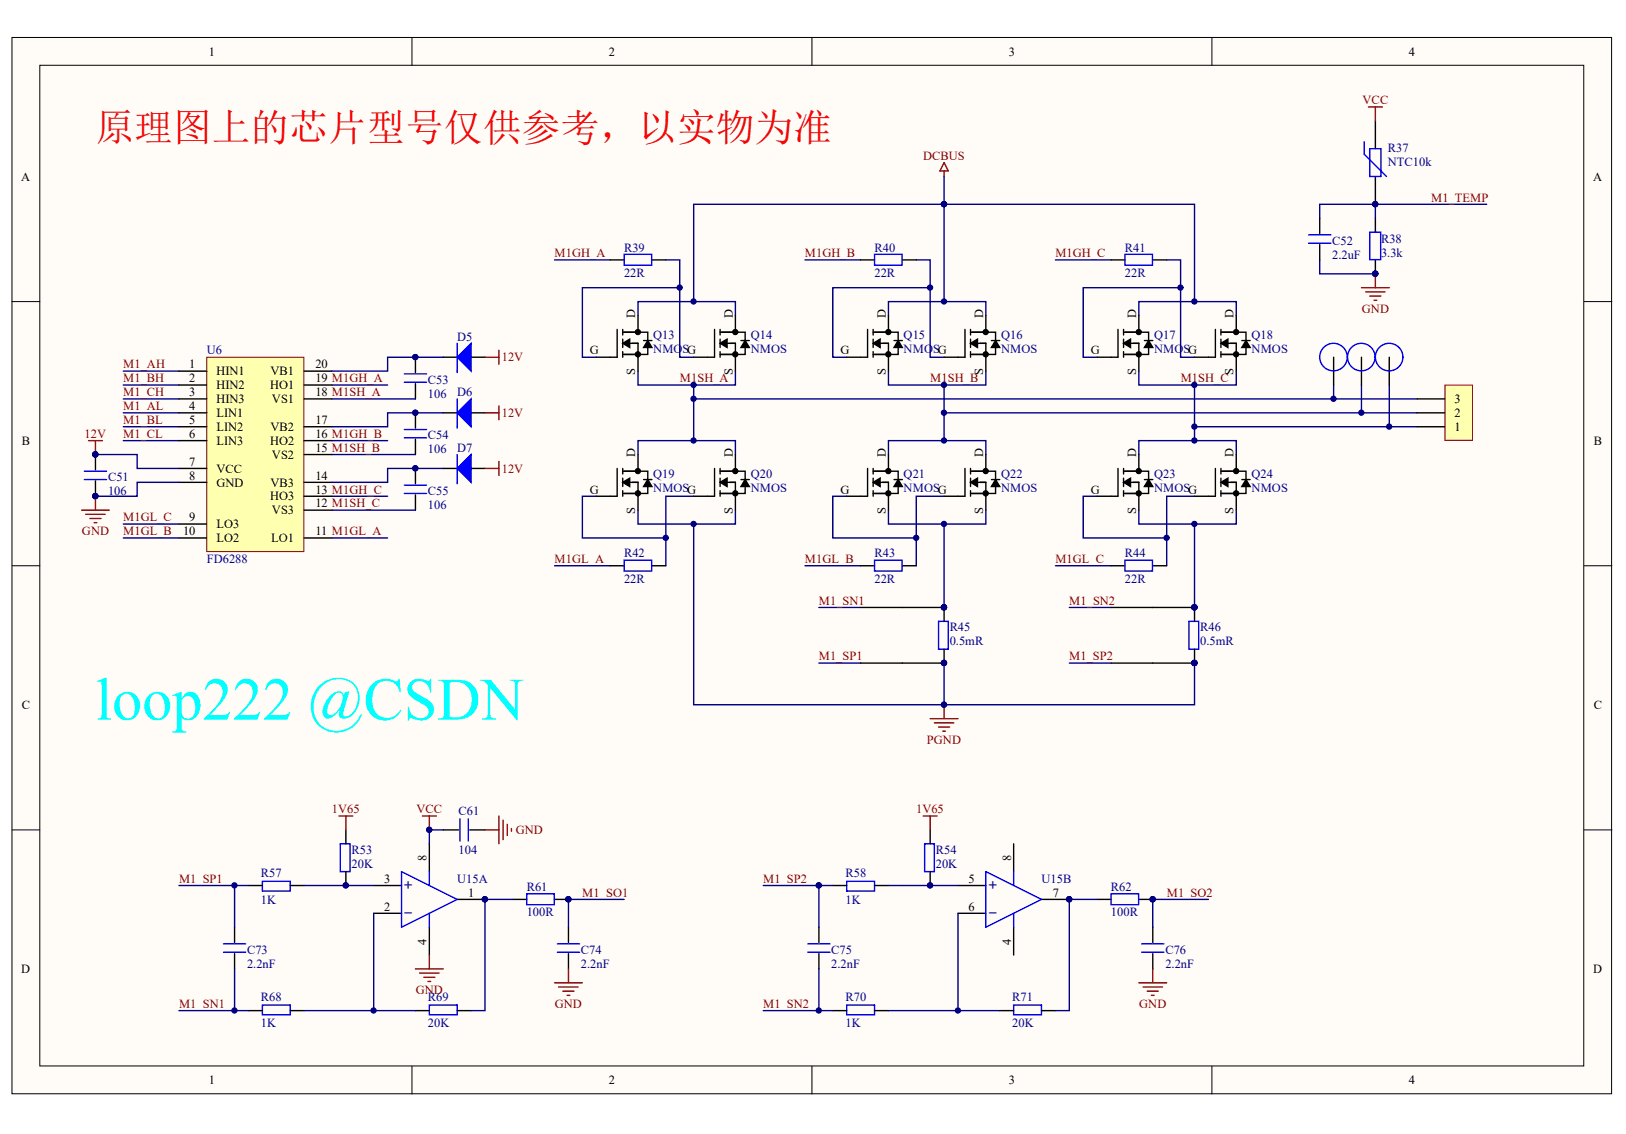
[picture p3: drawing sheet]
<svg xmlns="http://www.w3.org/2000/svg" width="287mm" height="200mm" viewBox="0 0 287 200" stroke-linecap="round" stroke-linejoin="round" font-family="sans-serif">
<defs><g id="words">
<text font-size="10.6" fill="#0ff" x="16.8" y="126.9">loop222 @CSDN</text>
<text font-size="6.8" fill="#f00" x="16.8" y="24.9">原理图上的芯片型号仅供参考，以实物为准</text>
<g font-size="3" fill="#000080">
<text x="71.3" y="157.2">+</text>
<text x="174.4" y="157.2">+</text>
<text x="71.3" y="162.1">-</text>
<text x="174.4" y="162.1">-</text>
</g>
<g font-size="2.2">
<text x="36.8" y="9.8">1</text>
<text x="107.4" y="9.8">2</text>
<text x="178" y="9.8">3</text>
<text x="248.5" y="9.8">4</text>
<text x="3.8" y="31.9">A</text>
<text x="281" y="31.9">A</text>
<text x="112.1" y="56.1" transform="rotate(-90 112.1 56.1)">D</text>
<text x="129.3" y="56.1" transform="rotate(-90 129.3 56.1)">D</text>
<text x="156.2" y="56.1" transform="rotate(-90 156.2 56.1)">D</text>
<text x="173.4" y="56.1" transform="rotate(-90 173.4 56.1)">D</text>
<text x="200.4" y="56.1" transform="rotate(-90 200.4 56.1)">D</text>
<text x="217.6" y="56.1" transform="rotate(-90 217.6 56.1)">D</text>
<text x="33.4" y="65">1</text>
<text x="55.6" y="65">20</text>
<text x="104.1" y="62.5">G</text>
<text x="148.2" y="62.5">G</text>
<text x="192.4" y="62.5">G</text>
<text x="33.4" y="67.4">2</text>
<text x="33.4" y="69.9">3</text>
<text x="38.2" y="66.2">HIN1</text>
<text x="38.2" y="68.6">HIN2</text>
<text x="38.2" y="71.1">HIN3</text>
<text x="47.6" y="68.6">HO1</text>
<text x="47.7" y="66.2">VB1</text>
<text x="48" y="71.1">VS1</text>
<text x="55.6" y="69.9">18 M1SH_A</text>
<text x="55.6" y="67.4">19 M1GH_A</text>
<text x="112.1" y="66.2" transform="rotate(-90 112.1 66.2)">S</text>
<text x="129.3" y="66.2" transform="rotate(-90 129.3 66.2)">S</text>
<text x="156.2" y="66.2" transform="rotate(-90 156.2 66.2)">S</text>
<text x="173.4" y="66.2" transform="rotate(-90 173.4 66.2)">S</text>
<text x="200.4" y="66.2" transform="rotate(-90 200.4 66.2)">S</text>
<text x="217.6" y="66.2" transform="rotate(-90 217.6 66.2)">S</text>
<text x="256.6" y="71.1">3</text>
<text x="33.4" y="72.4">4</text>
<text x="33.4" y="74.8">5</text>
<text x="33.4" y="77.3">6</text>
<text x="38.2" y="73.6">LIN1</text>
<text x="38.2" y="76">LIN2</text>
<text x="47.7" y="76">VB2</text>
<text x="55.6" y="77.3">16 M1GH_B</text>
<text x="55.6" y="74.8">17</text>
<text x="256.6" y="76">1</text>
<text x="256.6" y="73.6">2</text>
<text x="3.8" y="78.5">B</text>
<text x="33.4" y="82.2">7</text>
<text x="38.2" y="78.5">LIN3</text>
<text x="38.2" y="83.4">VCC</text>
<text x="47.6" y="78.5">HO2</text>
<text x="48" y="80.9">VS2</text>
<text x="55.6" y="79.7">15 M1SH_B</text>
<text x="112.1" y="80.7" transform="rotate(-90 112.1 80.7)">D</text>
<text x="129.3" y="80.7" transform="rotate(-90 129.3 80.7)">D</text>
<text x="156.2" y="80.7" transform="rotate(-90 156.2 80.7)">D</text>
<text x="173.4" y="80.7" transform="rotate(-90 173.4 80.7)">D</text>
<text x="200.4" y="80.7" transform="rotate(-90 200.4 80.7)">D</text>
<text x="217.6" y="80.7" transform="rotate(-90 217.6 80.7)">D</text>
<text x="281.1" y="78.5">B</text>
<text x="33.4" y="84.6">8</text>
<text x="38.2" y="85.8">GND</text>
<text x="47.6" y="88.3">HO3</text>
<text x="47.7" y="85.8">VB3</text>
<text x="55.6" y="89.5">12 M1SH_C</text>
<text x="55.6" y="87.1">13 M1GH_C</text>
<text x="55.6" y="84.6">14</text>
<text x="104.1" y="87.1">G</text>
<text x="148.2" y="87.1">G</text>
<text x="192.4" y="87.1">G</text>
<text x="32.3" y="94.4">10</text>
<text x="33.4" y="92">9</text>
<text x="38.2" y="93.2">LO3</text>
<text x="38.2" y="95.6">LO2</text>
<text x="47.8" y="95.6">LO1</text>
<text x="48" y="90.7">VS3</text>
<text x="55.6" y="94.4">11 M1GL_A</text>
<text x="112.1" y="90.7" transform="rotate(-90 112.1 90.7)">S</text>
<text x="129.3" y="90.7" transform="rotate(-90 129.3 90.7)">S</text>
<text x="156.2" y="90.7" transform="rotate(-90 156.2 90.7)">S</text>
<text x="173.4" y="90.7" transform="rotate(-90 173.4 90.7)">S</text>
<text x="200.4" y="90.7" transform="rotate(-90 200.4 90.7)">S</text>
<text x="217.6" y="90.7" transform="rotate(-90 217.6 90.7)">S</text>
<text x="3.8" y="125.1">C</text>
<text x="281.1" y="125.1">C</text>
<text x="67.8" y="155.7">3</text>
<text x="75.2" y="151.8" transform="rotate(-90 75.2 151.8)">8</text>
<text x="170.8" y="155.7">5</text>
<text x="178.3" y="151.8" transform="rotate(-90 178.3 151.8)">8</text>
<text x="67.8" y="160.6">2</text>
<text x="82.6" y="158.2">1</text>
<text x="170.8" y="160.6">6</text>
<text x="185.7" y="158.2">7</text>
<text x="75.2" y="166.6" transform="rotate(-90 75.2 166.6)">4</text>
<text x="178.3" y="166.6" transform="rotate(-90 178.3 166.6)">4</text>
<text x="3.8" y="171.6">D</text>
<text x="281" y="171.6">D</text>
<text x="36.8" y="191.3">1</text>
<text x="107.4" y="191.3">2</text>
<text x="178" y="191.3">3</text>
<text x="248.5" y="191.3">4</text>
</g>
<g font-size="2.2" fill="#800000">
<text x="240.3" y="18.4">VCC</text>
<text x="162.8" y="28.2">DCBUS</text>
<text x="252.4" y="35.6">M1_TEMP</text>
<text x="97.8" y="45.4">M1GH_A</text>
<text x="142" y="45.4">M1GH_B</text>
<text x="186.2" y="45.4">M1GH_C</text>
<text x="240.2" y="55.2">GND</text>
<text x="21.7" y="65">M1_AH</text>
<text x="88.5" y="63.7">12V</text>
<text x="21.7" y="67.4">M1_BH</text>
<text x="21.7" y="69.9">M1_CH</text>
<text x="119.9" y="67.4">M1SH_A</text>
<text x="164.1" y="67.4">M1SH_B</text>
<text x="208.3" y="67.4">M1SH_C</text>
<text x="14.9" y="77.3">12V</text>
<text x="21.7" y="72.4">M1_AL</text>
<text x="21.7" y="74.8">M1_BL</text>
<text x="21.7" y="77.3">M1_CL</text>
<text x="88.5" y="73.6">12V</text>
<text x="88.5" y="83.4">12V</text>
<text x="14.5" y="94.4">GND</text>
<text x="21.7" y="94.4">M1GL_B</text>
<text x="21.7" y="92">M1GL_C</text>
<text x="97.8" y="99.3">M1GL_A</text>
<text x="142" y="99.3">M1GL_B</text>
<text x="186.2" y="99.3">M1GL_C</text>
<text x="144.4" y="106.7">M1_SN1</text>
<text x="188.6" y="106.7">M1_SN2</text>
<text x="144.4" y="116.5">M1_SP1</text>
<text x="188.6" y="116.5">M1_SP2</text>
<text x="163.5" y="131.2">PGND</text>
<text x="58.5" y="143.4">1V65</text>
<text x="73.5" y="143.4">VCC</text>
<text x="161.6" y="143.4">1V65</text>
<text x="91" y="147.1">GND</text>
<text x="31.6" y="155.7">M1_SP1</text>
<text x="134.6" y="155.7">M1_SP2</text>
<text x="102.7" y="158.2">M1_SO1</text>
<text x="205.8" y="158.2">M1_SO2</text>
<text x="31.6" y="177.8">M1_SN1</text>
<text x="73.3" y="175.3">GND</text>
<text x="97.9" y="177.8">GND</text>
<text x="134.6" y="177.8">M1_SN2</text>
<text x="200.9" y="177.8">GND</text>
</g>
<g font-size="2.2" fill="#000080">
<text x="244.8" y="26.7">R37</text>
<text x="244.8" y="29.2">NTC10k</text>
<text x="110.1" y="44.4">R39</text>
<text x="154.2" y="44.4">R40</text>
<text x="198.4" y="44.4">R41</text>
<text x="235" y="43.2">C52</text>
<text x="235" y="45.6">2.2uF</text>
<text x="243.6" y="42.9">R38</text>
<text x="243.6" y="45.4">3.3k</text>
<text x="110.1" y="48.8">22R</text>
<text x="154.2" y="48.8">22R</text>
<text x="198.4" y="48.8">22R</text>
<text x="115.2" y="59.8">Q13</text>
<text x="132.4" y="59.8">Q14</text>
<text x="159.4" y="59.8">Q15</text>
<text x="176.6" y="59.8">Q16</text>
<text x="203.6" y="59.8">Q17</text>
<text x="220.8" y="59.8">Q18</text>
<text x="36.5" y="62.5">U6</text>
<text x="80.6" y="60.1">D5</text>
<text x="115.2" y="62.3">NMOSG</text>
<text x="132.4" y="62.3">NMOS</text>
<text x="159.4" y="62.3">NMOSG</text>
<text x="176.6" y="62.3">NMOS</text>
<text x="203.6" y="62.3">NMOSG</text>
<text x="220.8" y="62.3">NMOS</text>
<text x="75.5" y="67.7">C53</text>
<text x="75.5" y="70.1">106</text>
<text x="80.6" y="69.9">D6</text>
<text x="75.5" y="77.5">C54</text>
<text x="75.5" y="80">106</text>
<text x="80.6" y="79.7">D7</text>
<text x="19.1" y="84.9">C51</text>
<text x="19.1" y="87.3">106</text>
<text x="75.5" y="87.3">C55</text>
<text x="75.5" y="89.8">106</text>
<text x="115.2" y="84.4">Q19</text>
<text x="115.2" y="86.8">NMOSG</text>
<text x="132.4" y="84.4">Q20</text>
<text x="132.4" y="86.8">NMOS</text>
<text x="159.4" y="84.4">Q21</text>
<text x="159.4" y="86.8">NMOSG</text>
<text x="176.6" y="84.4">Q22</text>
<text x="176.6" y="86.8">NMOS</text>
<text x="203.6" y="84.4">Q23</text>
<text x="203.6" y="86.8">NMOSG</text>
<text x="220.8" y="84.4">Q24</text>
<text x="220.8" y="86.8">NMOS</text>
<text x="36.5" y="99.3">FD6288</text>
<text x="110.1" y="98.3">R42</text>
<text x="154.2" y="98.3">R43</text>
<text x="198.4" y="98.3">R44</text>
<text x="110.1" y="102.8">22R</text>
<text x="154.2" y="102.8">22R</text>
<text x="198.4" y="102.8">22R</text>
<text x="167.5" y="111.3">R45</text>
<text x="167.5" y="113.8">0.5mR</text>
<text x="211.7" y="111.3">R46</text>
<text x="211.7" y="113.8">0.5mR</text>
<text x="80.9" y="143.7">C61</text>
<text x="46" y="154.7">R57</text>
<text x="62" y="150.6">R53</text>
<text x="62" y="153">20K</text>
<text x="80.6" y="155.7">U15A</text>
<text x="80.9" y="150.6">104</text>
<text x="149.1" y="154.7">R58</text>
<text x="165.1" y="150.6">R54</text>
<text x="165.1" y="153">20K</text>
<text x="183.7" y="155.7">U15B</text>
<text x="46" y="159.4">1K</text>
<text x="92.9" y="157.2">R61</text>
<text x="92.9" y="161.6">100R</text>
<text x="149.1" y="159.4">1K</text>
<text x="196" y="157.2">R62</text>
<text x="196" y="161.6">100R</text>
<text x="43.6" y="168.2">C73</text>
<text x="43.6" y="170.7">2.2nF</text>
<text x="102.5" y="168.2">C74</text>
<text x="102.5" y="170.7">2.2nF</text>
<text x="146.6" y="168.2">C75</text>
<text x="146.6" y="170.7">2.2nF</text>
<text x="205.6" y="168.2">C76</text>
<text x="205.6" y="170.7">2.2nF</text>
<text x="46" y="176.5">R68</text>
<text x="75.5" y="176.5">R69</text>
<text x="149.1" y="176.5">R70</text>
<text x="178.5" y="176.5">R71</text>
<text x="46" y="181.2">1K</text>
<text x="75.5" y="181.2">20K</text>
<text x="149.1" y="181.2">1K</text>
<text x="178.5" y="181.2">20K</text>
</g>
</g></defs>
<g fill="#fffcf8" stroke="#000" stroke-width=".18">
<path d="M2.1 6.6h282.2v186.3h-282.2z"/>
<path d="M7 11.5h272.4v176.5h-272.4z"/>
</g>
<path d="M72.7 6.6v4.9M143.2 6.6v4.9M213.8 6.6v4.9M2.1 53.2h4.9M279.4 53.2h4.9M2.1 99.8h4.9M279.4 99.8h4.9M2.1 146.4h4.9M279.4 146.4h4.9M72.7 188.1v4.9M143.2 188.1v4.9M213.8 188.1v4.9" fill="none" stroke="#000" stroke-width=".18"/>
<path d="M166.5 28.7l.8 1.5h-1.5zM166.5 30.2v.9M164.1 126.8h4.9M164.8 127.5h3.4M165.5 128.2h2M166.3 129h.5M166.5 124.3v2.5M59.8 143.9h2.4M61 143.9v2.5M162.8 143.9h2.5M164.1 143.9v2.5" fill="none" stroke="#800000" stroke-width=".25"/>
<g fill="none" stroke="#000080" stroke-width=".25">
<path d="M166.5 31.1v22.1M242.6 36v2.5M262.2 36h-29.4v2.5M97.8 45.8h9.8M112.5 55.7v-2.5h17.2v2.5M117.4 45.8h2.5v17.2h2.5M122.4 53.2v-17.2h88.3v17.2M142 45.8h9.8M156.7 55.7v-2.5h17.2v2.5M161.6 45.8h2.5v17.2h2.4M186.2 45.8h9.8M200.9 55.7v-2.5h17.2v2.5"/>
<path d="M205.8 45.8h2.4v17.2h2.5M232.8 45.8v2.5h9.8M112.5 65.5v2.4h17.2v-2.4M122.4 67.9v9.8M122.4 70.4h127.6M156.7 65.5v2.4h17.2v-2.4M166.5 67.9v9.8M166.5 72.8h83.5M200.9 65.5v2.4h17.2v-2.4M210.7 67.9v9.8M210.7 75.3h39.3M235.2 67.9v2.5"/>
<path d="M240.1 67.9v4.9M245.1 67.9v7.4M97.8 99.8h9.8M105.2 87.5h-2.5v7.4h14.7M112.5 90v2.4h17.2v-2.4M112.5 80.2v-2.5h17.2v2.5M122.4 87.5h-5v12.3M122.4 92.4v31.9h88.3v-7.3M142 99.8h9.8M149.3 87.5h-2.4v7.4h14.7M156.7 90v2.4h17.2v-2.4M156.7 80.2v-2.5h17.2v2.5"/>
<path d="M166.5 87.5h-4.9v12.3M166.5 92.4v14.7M186.2 99.8h9.8M193.5 87.5h-2.4v7.4h14.7M200.9 90v2.4h17.2v-2.4M200.9 80.2v-2.5h17.2v2.5M210.7 87.5h-4.9v12.3M210.7 92.4v14.7M144.4 117h7.4M144.4 107.1h7.4M166.5 117v7.3M188.6 117h7.4"/>
<path d="M188.6 107.1h7.4M53.6 156.2h2.5M78.2 146.4h-2.5v2.4M90.5 158.6h-5v19.7h-2.4M134.6 156.2h9.8M156.7 156.2h2.5M193.5 158.6h-4.9v19.7h-2.4M31.6 178.3h12.2M41.4 170.9v7.4M53.6 178.3h19.7M65.9 161.1v17.2M134.6 178.3h12.3"/>
<path d="M144.4 170.9v7.4M156.7 178.3h19.6M169 161.1v17.2"/>
</g>
<g fill="#000080" stroke="#000080" stroke-width=".18">
<circle cx="117.4" cy="94.9" r=".47"/>
<circle cx="161.6" cy="94.9" r=".47"/>
<circle cx="205.8" cy="94.9" r=".47"/>
<circle cx="235.2" cy="70.3" r=".47"/>
<circle cx="240.1" cy="72.8" r=".47"/>
<circle cx="245" cy="75.2" r=".47"/>
<circle cx="122.3" cy="53.2" r=".47"/>
<circle cx="166.5" cy="36" r=".47"/>
<circle cx="210.7" cy="53.2" r=".47"/>
<circle cx="122.3" cy="67.9" r=".47"/>
<circle cx="122.3" cy="77.7" r=".47"/>
<circle cx="166.5" cy="67.9" r=".47"/>
<circle cx="166.5" cy="77.7" r=".47"/>
<circle cx="210.7" cy="67.9" r=".47"/>
<circle cx="210.7" cy="77.7" r=".47"/>
<circle cx="122.3" cy="70.3" r=".47"/>
<circle cx="166.5" cy="72.8" r=".47"/>
<circle cx="210.7" cy="75.2" r=".47"/>
<circle cx="166.5" cy="124.3" r=".47"/>
<circle cx="166.5" cy="107.1" r=".47"/>
<circle cx="166.5" cy="92.4" r=".47"/>
<circle cx="210.7" cy="107.1" r=".47"/>
<circle cx="210.7" cy="92.4" r=".47"/>
<circle cx="166.5" cy="53.2" r=".47"/>
<circle cx="122.3" cy="92.4" r=".47"/>
<circle cx="210.7" cy="116.9" r=".47"/>
<circle cx="242.6" cy="48.3" r=".47"/>
<circle cx="242.6" cy="36" r=".47"/>
<circle cx="100.2" cy="158.6" r=".47"/>
<circle cx="203.3" cy="158.6" r=".47"/>
<circle cx="164" cy="156.2" r=".47"/>
<circle cx="61" cy="156.2" r=".47"/>
<circle cx="169" cy="178.2" r=".47"/>
<circle cx="85.5" cy="158.6" r=".47"/>
<circle cx="65.9" cy="178.2" r=".47"/>
<circle cx="188.6" cy="158.6" r=".47"/>
<circle cx="75.7" cy="146.4" r=".47"/>
<circle cx="41.4" cy="178.2" r=".47"/>
<circle cx="144.4" cy="156.2" r=".47"/>
<circle cx="144.4" cy="178.2" r=".47"/>
<circle cx="166.5" cy="116.9" r=".47"/>
</g>
<g fill="none" stroke="#00f" stroke-width=".25">
<path d="M240.6 25v2.2l4 3.9M241.6 26.2h2v4.9h-2zM110.1 44.9h4.8v1.9h-4.8zM154.3 44.9h4.8v1.9h-4.8zM198.4 44.9h4.9v1.9h-4.9zM230.8 42.9h3.9M230.8 41.4h3.9M241.6 40.9h1.9v4.9h-1.9zM110.1 98.8h4.8v1.9h-4.8zM154.3 98.8h4.8v1.9h-4.8zM198.4 98.8h4.9v1.9h-4.9zM165.5 109.6h1.8v4.9h-1.8z"/>
<path d="M209.7 109.6h1.7v4.9h-1.7zM46.3 155.5h4.9v1.7h-4.9zM60 148.8h1.7v4.9h-1.7zM70.8 153.7l9.8 4.9-9.8 5zM75.7 153.7v2.5M81.1 144.4v3.9M82.6 144.4v3.9M92.9 157.7h4.9v1.9h-4.9zM149.3 155.5h5v1.7h-5zM163.1 148.8h1.7v4.9h-1.7zM173.9 153.7l9.8 4.9-9.8 5zM178.8 153.7v2.5"/>
<path d="M196 157.7h4.8v1.9h-4.8zM39.4 166.5h3.9M39.4 168h3.9M46.3 177.3h4.9v1.7h-4.9zM75.7 177.3h4.9v1.7h-4.9zM75.7 161.1v2.5M98.3 166.5h3.9M98.3 168h3.9M142.5 166.5h3.9M142.5 168h3.9M149.3 177.3h5v1.7h-5zM178.8 177.3h4.9v1.7h-4.9z"/>
<path d="M178.8 161.1v2.5M201.4 166.5h3.9M201.4 168h3.9"/>
<circle cx="235.2" cy="63" r="2.43"/>
<circle cx="240.1" cy="63" r="2.43"/>
<circle cx="245" cy="63" r="2.43"/>
</g>
<g fill="none" stroke="#000" stroke-width=".25">
<path d="M232.8 38.5v2.7M242.6 21.3v4.9M242.6 31.1v4.9M242.6 38.5v2.4M107.6 45.8h2.5M115 45.8h2.4M151.8 45.8h2.5M159.2 45.8h2.4M196 45.8h2.4M203.3 45.8h2.5M232.8 43.1v2.7M242.6 45.8v2.5"/>
<path d="M235.2 63v4.9M240.1 63v4.9M245.1 63v4.9M107.6 99.8h2.5M115 99.8h2.4M151.8 99.8h2.5M159.2 99.8h2.4M196 99.8h2.4M203.3 99.8h2.5M166.5 107.1v2.5M166.5 114.5v2.5M210.7 107.1v2.5"/>
<path d="M210.7 114.5v2.5M43.8 156.2h2.5M51.2 156.2h2.4M61 146.4v2.4M61 153.7v2.5M65.9 156.2h4.9M75.7 148.8v4.9M78.2 146.4h2.7M80.6 158.6h4.9M82.8 146.4h2.7M90.5 158.6h2.4M97.8 158.6h2.5"/>
<path d="M146.9 156.2h2.4M154.3 156.2h2.4M164.1 146.4v2.4M164.1 153.7v2.5M169 156.2h4.9M178.8 148.8v4.9M183.7 158.6h4.9M193.5 158.6h2.5M200.9 158.6h2.4M41.4 163.6v2.6M41.4 168.2v2.7M43.8 178.3h2.5"/>
<path d="M51.2 178.3h2.4M65.9 161.1h4.9M73.3 178.3h2.4M75.7 163.6v4.9M80.6 178.3h2.5M100.3 163.6v2.6M100.3 168.2v2.7M144.4 163.6v2.6M144.4 168.2v2.7M146.9 178.3h2.4M154.3 178.3h2.4M169 161.1h4.9"/>
<path d="M176.3 178.3h2.5M178.8 163.6v4.9M183.7 178.3h2.5M203.3 163.6v2.6M203.3 168.2v2.7"/>
</g>
<path d="M254.9 67.9h4.8v9.8h-4.8z" fill="#ffffb0" stroke="#800000" stroke-width=".18"/>
<g fill="none" stroke="#000" stroke-width=".25">
<path d="M108.9 58.1v4.9h-3.7M109.8 58.6h2.7M109.8 58.1v1M109.8 59.8v1.5M112.5 58.6h1.8v1.5M112.5 55.7v2.9M126 58.1v4.9h-3.6M127 58.6h2.7M127 58.1v1M127 59.8v1.5M129.7 58.6h1.7v1.5M129.7 55.7v2.9"/>
<path d="M153 58.1v4.9h-3.7M154 58.6h2.7M154 58.1v1M154 59.8v1.5M156.7 58.6h1.7v1.5M156.7 55.7v2.9M170.2 58.1v4.9h-3.7M171.2 58.6h2.7M171.2 58.1v1M171.2 59.8v1.5M173.9 58.6h1.7v1.5M173.9 55.7v2.9"/>
<path d="M197.2 58.1v4.9h-3.7M198.2 58.6h2.7M198.2 58.1v1M198.2 59.8v1.5M200.9 58.6h1.7v1.5M200.9 55.7v2.9M214.4 58.1v4.9h-3.7M215.4 58.6h2.7M215.4 58.1v1M215.4 59.8v1.5M218.1 58.6h1.7v1.5M218.1 55.7v2.9"/>
<path d="M73.3 63v2.7M73.3 67.7v2.7M73.3 72.8v2.7M73.3 77.5v2.7M78.2 72.8h2.4M78.2 63h2.4M83.1 72.8h2.4M83.1 63h2.4M109.8 62v1M111.1 60.6h1.4v4.9M113.5 60.1h1.5M114.3 61.3v1.2h-4.5"/>
<path d="M127 62v1M128.2 60.6h1.5v4.9M130.7 60.1h1.5M131.4 61.3v1.2h-4.4M154 62v1M155.2 60.6h1.5v4.9M157.7 60.1h1.5M158.4 61.3v1.2h-4.4M171.2 62v1M172.4 60.6h1.5v4.9M174.9 60.1h1.4M175.6 61.3v1.2h-4.4"/>
<path d="M198.2 62v1M199.4 60.6h1.5v4.9M201.9 60.1h1.4M202.6 61.3v1.2h-4.4M215.4 62v1M216.6 60.6h1.5v4.9M219 60.1h1.5M219.8 61.3v1.2h-4.4M250 75.3h4.9M250 72.8h4.9M250 70.4h4.9M16.8 80.2v2.7"/>
<path d="M16.8 84.8v2.7M73.3 82.6v2.7M73.3 87.3v2.7M78.2 82.6h2.4M83.1 82.6h2.4M108.9 82.6v4.9h-3.7M109.8 82.6v1M109.8 84.3v1.5M109.8 86.6v.9M109.8 83.1h2.7M111.1 85.1h1.4v4.9M112.5 83.1h1.8v1.5"/>
<path d="M112.5 80.2v2.9M113.5 84.6h1.5M114.3 85.8v1.2h-4.5M126 82.6v4.9h-3.6M127 82.6v1M127 84.3v1.5M127 86.6v.9M127 83.1h2.7M128.2 85.1h1.5v4.9M129.7 83.1h1.7v1.5M129.7 80.2v2.9M130.7 84.6h1.5"/>
<path d="M131.4 85.8v1.2h-4.4M153 82.6v4.9h-3.7M154 82.6v1M154 84.3v1.5M154 86.6v.9M154 83.1h2.7M155.2 85.1h1.5v4.9M156.7 83.1h1.7v1.5M156.7 80.2v2.9M157.7 84.6h1.5M158.4 85.8v1.2h-4.4M170.2 82.6v4.9h-3.7"/>
<path d="M171.2 82.6v1M171.2 84.3v1.5M171.2 86.6v.9M171.2 83.1h2.7M172.4 85.1h1.5v4.9M173.9 83.1h1.7v1.5M173.9 80.2v2.9M174.9 84.6h1.4M175.6 85.8v1.2h-4.4M197.2 82.6v4.9h-3.7M198.2 82.6v1M198.2 84.3v1.5"/>
<path d="M198.2 86.6v.9M198.2 83.1h2.7M199.4 85.1h1.5v4.9M200.9 83.1h1.7v1.5M200.9 80.2v2.9M201.9 84.6h1.4M202.6 85.8v1.2h-4.4M214.4 82.6v4.9h-3.7M215.4 82.6v1M215.4 84.3v1.5M215.4 86.6v.9M215.4 83.1h2.7"/>
<path d="M216.6 85.1h1.5v4.9M218.1 83.1h1.7v1.5M218.1 80.2v2.9M219 84.6h1.5M219.8 85.8v1.2h-4.4M151.8 107.1h14.7M151.8 117h14.7M196 107.1h14.7M196 117h14.7"/>
</g>
<g fill="#000080" stroke="#000080" stroke-width=".18">
<circle cx="166.5" cy="107.1" r=".47"/>
<circle cx="210.7" cy="107.1" r=".47"/>
<circle cx="166.5" cy="116.9" r=".47"/>
<circle cx="210.7" cy="116.9" r=".47"/>
<circle cx="144.4" cy="156.2" r=".47"/>
<circle cx="100.2" cy="158.6" r=".47"/>
<circle cx="203.3" cy="158.6" r=".47"/>
<circle cx="119.9" cy="50.7" r=".47"/>
<circle cx="164" cy="50.7" r=".47"/>
<circle cx="208.2" cy="50.7" r=".47"/>
<circle cx="16.8" cy="80.2" r=".47"/>
<circle cx="16.8" cy="87.5" r=".47"/>
<circle cx="73.3" cy="63" r=".47"/>
<circle cx="73.3" cy="72.8" r=".47"/>
<circle cx="73.3" cy="82.6" r=".47"/>
</g>
<g fill="none" stroke="#000080" stroke-width=".25">
<path d="M119.9 50.7h-17.2v12.3h2.5M164.1 50.7h-17.2v12.3h2.4M208.2 50.7h-17.1v12.3h2.4M21.7 67.9h9.9M21.7 65.5h9.9M21.7 72.8h9.9M21.7 70.4h9.9M21.7 77.7h9.9M21.7 75.3h9.9M58.6 67.9h9.8M58.6 70.4h14.7M58.6 77.7h9.8"/>
<path d="M58.6 80.2h14.7M58.6 87.5h9.8M58.6 90h14.7M31.6 156.2h12.2M110.1 158.6h-9.8v5M146.9 156.2h-2.5v7.4M213.2 158.6h-9.9v5"/>
</g>
<g fill="#000" stroke="#000" stroke-width=".25">
<path d="M109.8 60.6l1.3-.8v1.5zM114.3 60.1l.7 1.2h-1.5zM127 60.6l1.2-.8v1.5zM131.4 60.1l.8 1.2h-1.5zM154 60.6l1.2-.8v1.5zM158.4 60.1l.8 1.2h-1.5zM171.2 60.6l1.2-.8v1.5zM175.6 60.1l.7 1.2h-1.4zM198.2 60.6l1.2-.8v1.5zM202.6 60.1l.7 1.2h-1.4zM215.4 60.6l1.2-.8v1.5zM219.8 60.1l.7 1.2h-1.5z"/>
<path d="M109.8 85.1l1.3-.8v1.5zM114.3 84.6l.7 1.2h-1.5zM127 85.1l1.2-.8v1.5zM131.4 84.6l.8 1.2h-1.5zM154 85.1l1.2-.8v1.5zM158.4 84.6l.8 1.2h-1.5zM171.2 85.1l1.2-.8v1.5zM175.6 84.6l.7 1.2h-1.4zM198.2 85.1l1.2-.8v1.5zM202.6 84.6l.7 1.2h-1.4zM215.4 85.1l1.2-.8v1.5zM219.8 84.6l.7 1.2h-1.5z"/>
</g>
<g fill="#000" stroke="#000" stroke-width=".18">
<circle cx="112.5" cy="58.6" r=".47"/>
<circle cx="129.7" cy="58.6" r=".47"/>
<circle cx="156.7" cy="58.6" r=".47"/>
<circle cx="173.9" cy="58.6" r=".47"/>
<circle cx="200.9" cy="58.6" r=".47"/>
<circle cx="218" cy="58.6" r=".47"/>
<circle cx="112.5" cy="62.5" r=".47"/>
<circle cx="129.7" cy="62.5" r=".47"/>
<circle cx="156.7" cy="62.5" r=".47"/>
<circle cx="173.9" cy="62.5" r=".47"/>
<circle cx="200.9" cy="62.5" r=".47"/>
<circle cx="218" cy="62.5" r=".47"/>
<circle cx="112.5" cy="87" r=".47"/>
<circle cx="112.5" cy="83.1" r=".47"/>
<circle cx="129.7" cy="87" r=".47"/>
<circle cx="129.7" cy="83.1" r=".47"/>
<circle cx="156.7" cy="87" r=".47"/>
<circle cx="156.7" cy="83.1" r=".47"/>
<circle cx="173.9" cy="87" r=".47"/>
<circle cx="173.9" cy="83.1" r=".47"/>
<circle cx="200.9" cy="87" r=".47"/>
<circle cx="200.9" cy="83.1" r=".47"/>
<circle cx="218" cy="87" r=".47"/>
<circle cx="218" cy="83.1" r=".47"/>
</g>
<g fill="none" stroke="#00f" stroke-width=".25">
<path d="M71.3 67.4h3.9M71.3 66h3.9M71.3 77.2h3.9M71.3 75.8h3.9M80.6 60.6v5.1M80.6 70.4v5.1M80.6 63h2.5M80.6 72.8h2.5M14.9 83.1h3.9M14.9 84.6h3.9M71.3 87h3.9M71.3 85.6h3.9"/>
<path d="M80.6 80.2v5.1M80.6 82.6h2.5"/>
</g>
<g fill="#00f" stroke="#00f" stroke-width=".25">
<path d="M80.6 63l2.5-2.4v4.9z"/>
<path d="M80.6 72.8l2.5-2.4v4.9z"/>
<path d="M80.6 82.6l2.5-2.4v4.9z"/>
</g>
<path d="M85.5 63h2.5M85.5 72.8h2.5M88 61.8v2.4M88 71.6v2.4M85.5 82.6h2.5M88 81.4v2.5" fill="none" stroke="#800000" stroke-width=".25"/>
<path d="M36.5 63h17.1v34.3h-17.1z" fill="#ffffb0" stroke="#800000" stroke-width=".18"/>
<g fill="none" stroke="#000" stroke-width=".25">
<path d="M31.6 65.5h4.9M31.6 67.9h4.9M31.6 70.4h4.9M31.6 72.8h4.9M31.6 75.3h4.9M31.6 77.7h4.9M53.6 65.5h5M53.6 67.9h5M53.6 70.4h5M53.6 75.3h5M53.6 77.7h5M31.6 82.6h4.9"/>
<path d="M31.6 85.1h4.9M31.6 92.4h4.9M31.6 94.9h4.9M53.6 85.1h5M53.6 94.9h5M53.6 90h5M53.6 87.5h5M53.6 80.2h5"/>
</g>
<g fill="none" stroke="#800000" stroke-width=".25">
<path d="M241.4 18.9h2.4M242.6 18.9v2.4M240.1 50.7h5M240.9 51.5h3.4M241.6 52.2h2M242.4 53h.4M242.6 48.3v2.4M15.6 77.7h2.5M16.8 77.7v2.5M14.4 90h4.9M15.1 90.7h3.5M15.9 91.5h1.9"/>
<path d="M16.6 92.2h.5M16.8 87.5v2.5M74.5 143.9h2.5M75.7 143.9v2.5M85.5 146.4h2.5M88 143.9v4.9M88.7 144.7v3.4M89.5 145.4v2M90.2 146.1v.5M73.3 170.9h4.9M74 171.6h3.4M74.8 172.4h1.9"/>
<path d="M75.5 173.1h.5M75.7 168.5v2.4M97.8 173.4h4.9M98.6 174.1h3.4M99.3 174.8h2M100 175.6h.5M100.3 170.9v2.5M200.9 173.4h4.9M201.6 174.1h3.5M202.4 174.8h1.9M203.1 175.6h.5M203.3 170.9v2.5"/>
</g>
<g fill="#000080" stroke="#000080" stroke-width=".18">
<circle cx="16.8" cy="80.2" r=".47"/>
<circle cx="16.8" cy="87.5" r=".47"/>
<circle cx="242.6" cy="48.3" r=".47"/>
<circle cx="75.7" cy="146.4" r=".47"/>
<circle cx="41.4" cy="156.2" r=".47"/>
</g>
<path d="M78.2 72.8h-9.8v2.5h-9.8M78.2 63h-9.8v2.5h-9.8M16.8 80.2h7.4v2.4h7.4M21.7 94.9h9.9M21.7 92.4h9.9M31.6 85.1h-7.4v2.4h-7.4M58.6 94.9h9.8M78.2 82.6h-9.8v2.5h-9.8M41.4 156.2v7.4M56.1 156.2h9.8M159.2 156.2h9.8" fill="none" stroke="#000080" stroke-width=".25"/>
<use href="#words"/>
</svg>
